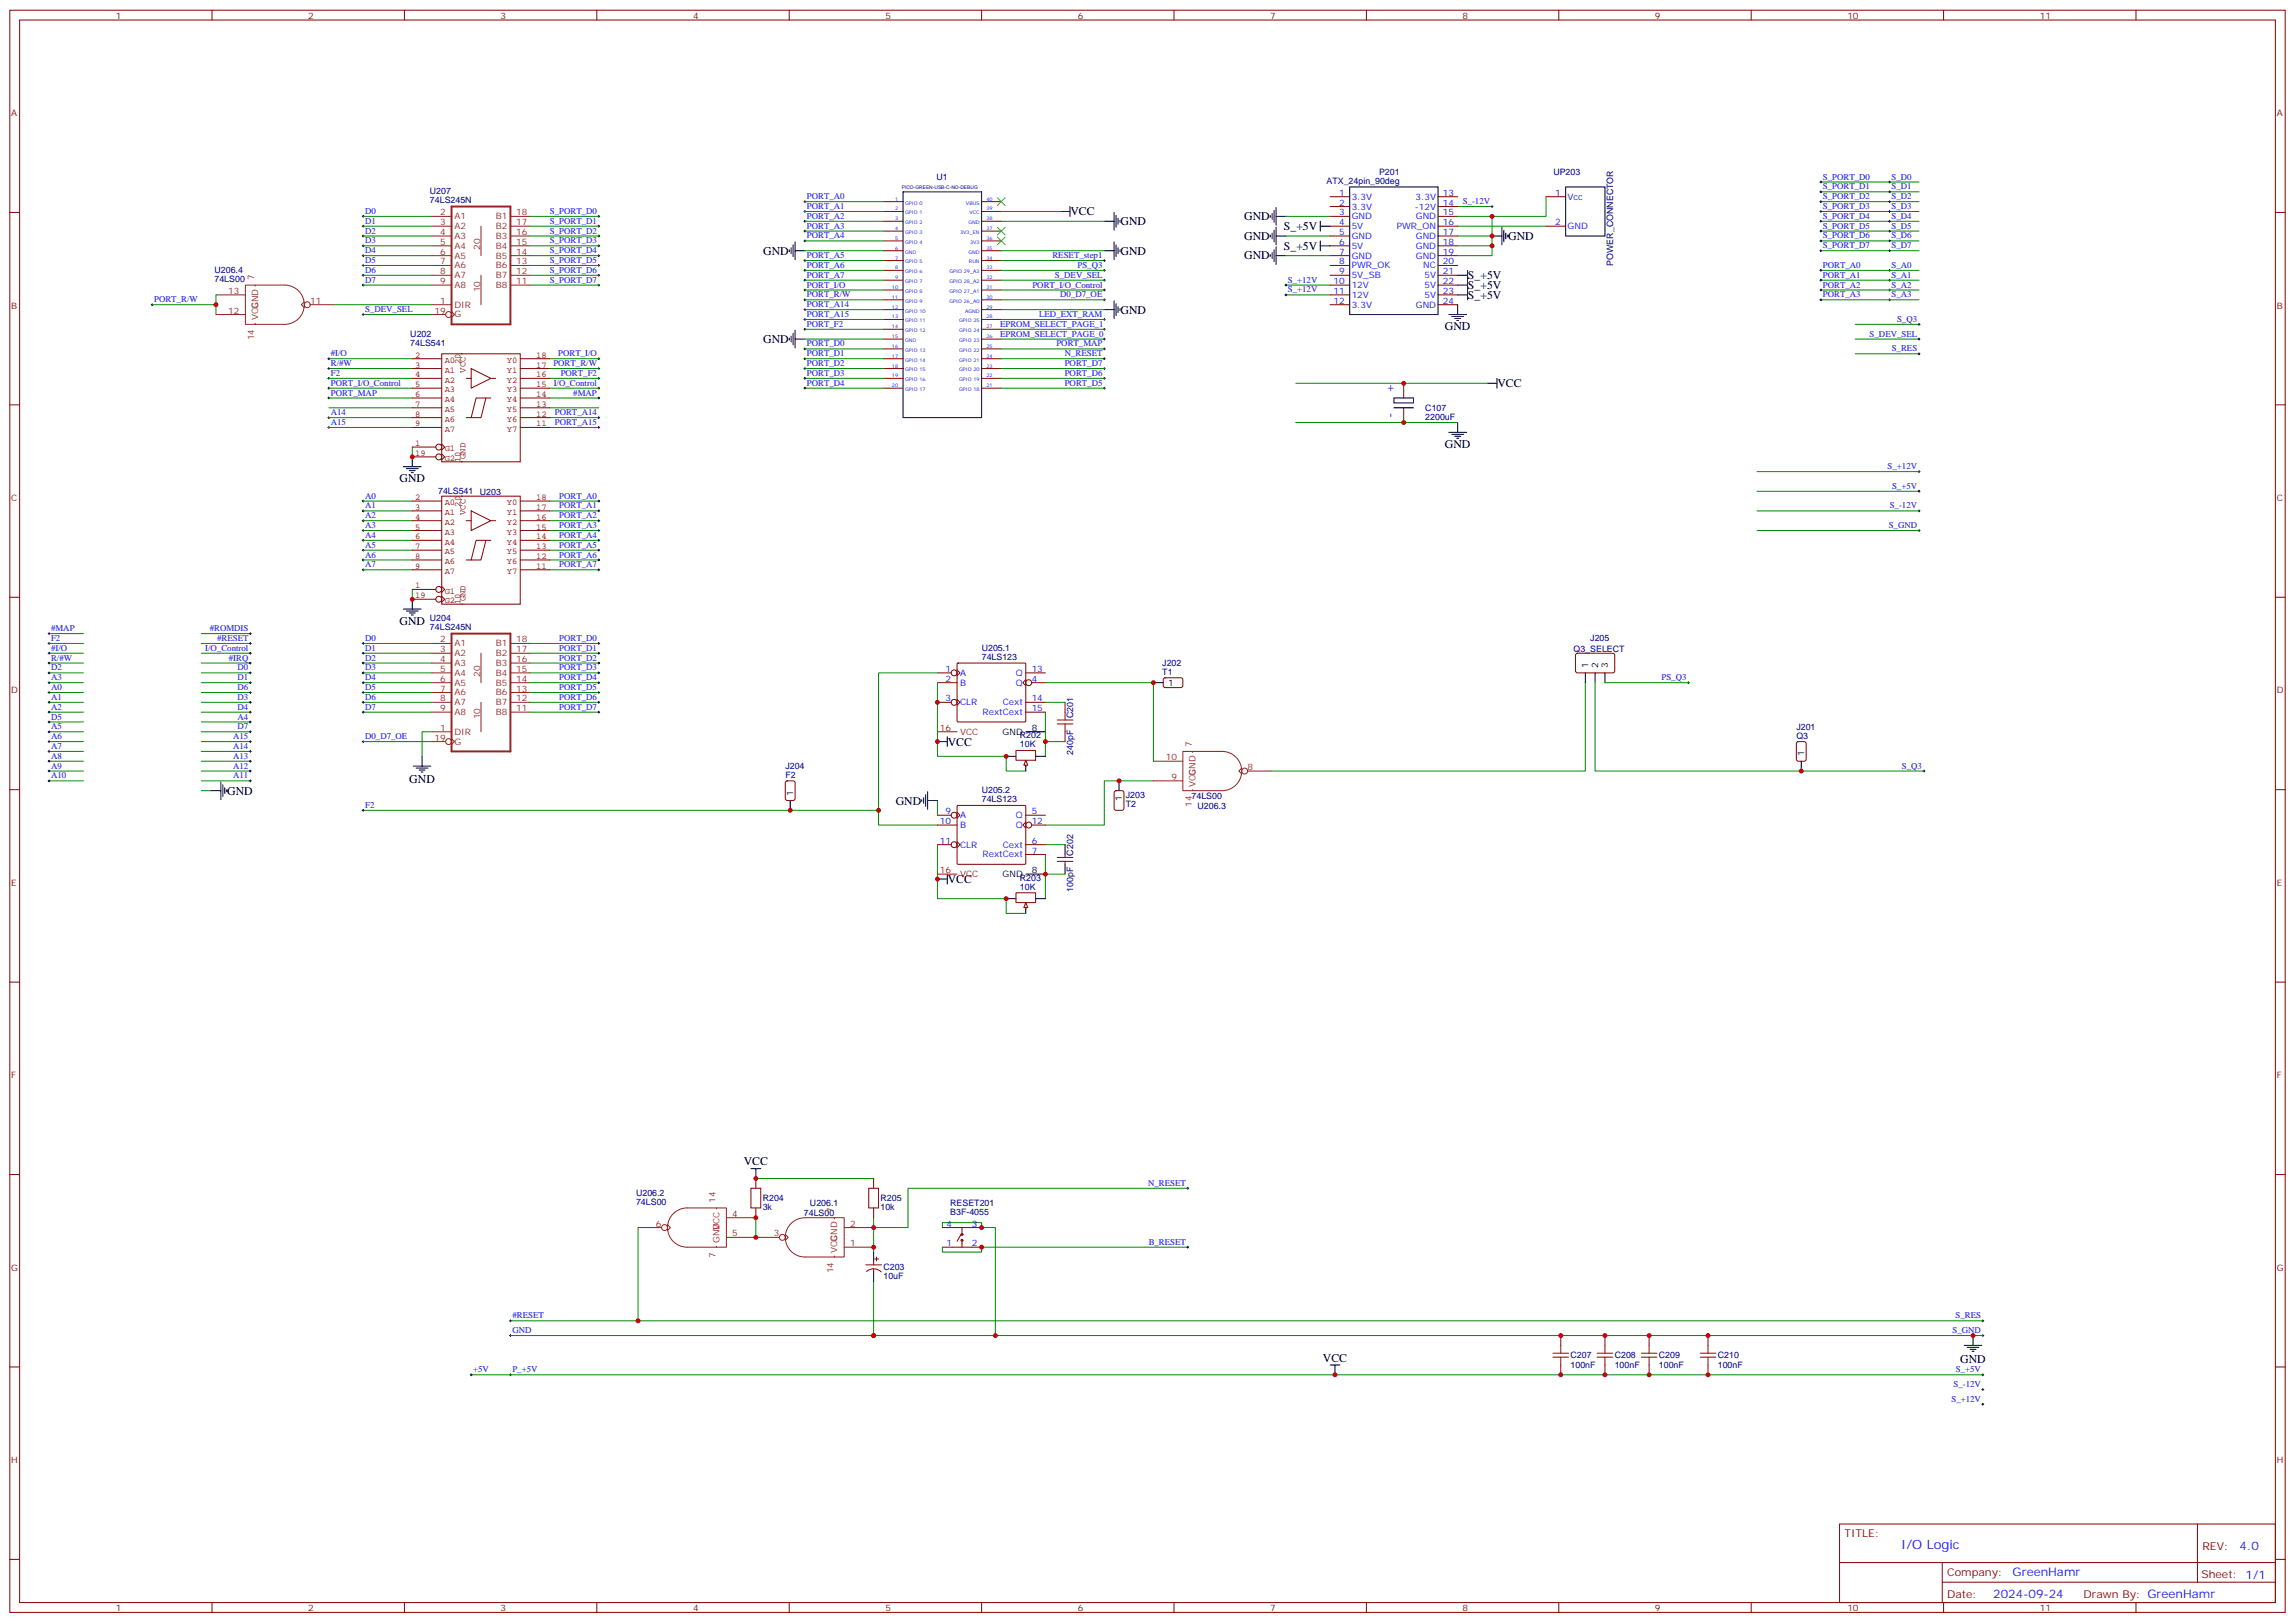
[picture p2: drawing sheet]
<svg xmlns="http://www.w3.org/2000/svg" width="825mm" height="583mm" viewBox="0 0 825 583" stroke-linecap="round" stroke-linejoin="round" font-family="sans-serif">
<defs><g id="words">
<text font-size="4.6" fill="#00f" x="683.2" y="556.7">I/O Logic</text>
<g font-size="4.2">
<text x="384.7" y="77.4">VCC</text>
<text x="402.7" y="81">GND</text>
<text x="447.1" y="79.1">GND</text>
<text x="461.4" y="82.7">S_+5V</text>
<text x="447.1" y="86.2">GND</text>
<text x="461.4" y="89.7">S_+5V</text>
<text x="542" y="86.2">GND</text>
<text x="274.3" y="91.5">GND</text>
<text x="402.7" y="91.5">GND</text>
<text x="447.1" y="93.2">GND</text>
<text x="527.6" y="100.3">S_+5V</text>
<text x="527.6" y="103.8">S_+5V</text>
<text x="527.6" y="107.3">S_+5V</text>
<text x="402.7" y="112.7">GND</text>
<text x="519.3" y="118.7">GND</text>
<text x="274.3" y="123.3">GND</text>
<text x="538.2" y="139.1">VCC</text>
<text x="519.3" y="161">GND</text>
<text x="143.6" y="173.4">GND</text>
<text x="143.6" y="224.5">GND</text>
<text x="340.6" y="267.9">VCC</text>
<text x="147.1" y="281.5">GND</text>
<text x="81.7" y="285.5">GND</text>
<text x="321.9" y="289.1">GND</text>
<text x="340.6" y="317.3">VCC</text>
<text x="267.3" y="418.8">VCC</text>
<text x="475.4" y="489.3">VCC</text>
<text x="704.5" y="489.7">GND</text>
</g>
<g font-size="4.2" fill="#00f">
<text x="500.9" y="141.3" transform="rotate(-90 500.9 141.3)">+</text>
<text x="500.9" y="150.1" transform="rotate(-90 500.9 150.1)">-</text>
<text x="804.9" y="556.9">4.0</text>
<text x="723.3" y="566.5">GreenHamr</text>
<text x="716.4" y="574.3">2024-09-24</text>
</g>
<g font-size="3.9" fill="#800">
<text x="662.9" y="552.2">TITLE:</text>
<text x="791.5" y="556.9">REV:</text>
<text x="699.8" y="566.4">Company:</text>
<text x="791.1" y="567.1">Sheet: 1/1</text>
<text x="699.8" y="574.1">Date:</text>
<text x="748.8" y="574.2">Drawn By: GreenHamr</text>
</g>
<g font-size="3.2" fill="#800">
<text x="41.6" y="6.7">1</text>
<text x="110.8" y="6.7">2</text>
<text x="179.9" y="6.7">3</text>
<text x="249.1" y="6.7">4</text>
<text x="318.2" y="6.7">5</text>
<text x="387.3" y="6.7">6</text>
<text x="456.5" y="6.7">7</text>
<text x="525.6" y="6.7">8</text>
<text x="594.8" y="6.7">9</text>
<text x="663.9" y="6.7">10</text>
<text x="733.1" y="6.7">11</text>
<text x="4.1" y="41.8">A</text>
<text x="818.3" y="41.8">A</text>
<text x="4.1" y="110.9">B</text>
<text x="818.3" y="110.9">B</text>
<text x="4.1" y="180.1">C</text>
<text x="818.3" y="180.1">C</text>
<text x="4.1" y="249.2">D</text>
<text x="818.3" y="249.2">D</text>
<text x="4.1" y="318.3">E</text>
<text x="818.3" y="318.3">E</text>
<text x="4.1" y="387.5">F</text>
<text x="818.3" y="387.5">F</text>
<text x="4.1" y="456.6">G</text>
<text x="818.3" y="456.6">G</text>
<text x="4.1" y="525.8">H</text>
<text x="818.3" y="525.8">H</text>
<text x="41.6" y="578.9">1</text>
<text x="110.8" y="578.9">2</text>
<text x="179.9" y="578.9">3</text>
<text x="249.1" y="578.9">4</text>
<text x="318.2" y="578.9">5</text>
<text x="387.3" y="578.9">6</text>
<text x="456.5" y="578.9">7</text>
<text x="525.6" y="578.9">8</text>
<text x="594.8" y="578.9">9</text>
<text x="663.9" y="578.9">10</text>
<text x="733.1" y="578.9">11</text>
</g>
<g font-size="3.2" fill="#000080">
<text x="336.6" y="64.6">U1</text>
<text x="495.6" y="62.8">P201</text>
<text x="558.3" y="62.9">UP203</text>
<text x="154.5" y="69.8">U207</text>
<text x="476.7" y="66">ATX_24pin_90deg</text>
<text x="154.5" y="73.1">74LS245N</text>
<text x="579.7" y="95.5" transform="rotate(-90 579.7 95.5)">POWER_CONNECTOR</text>
<text x="77.1" y="101.4">74LS00</text>
<text x="77.1" y="98.2">U206.4</text>
<text x="147.5" y="124.3">74LS541</text>
<text x="147.5" y="121.1">U202</text>
<text x="512.2" y="147.7">C107</text>
<text x="512.2" y="150.9">2200uF</text>
<text x="157.4" y="177.7">74LS541</text>
<text x="172.5" y="177.7">U203</text>
<text x="154.5" y="226.5">74LS245N</text>
<text x="154.5" y="223.3">U204</text>
<text x="352.8" y="234">U205.1</text>
<text x="571.5" y="230.5">J205</text>
<text x="352.8" y="237.2">74LS123</text>
<text x="417.7" y="239.2">J202</text>
<text x="565.5" y="234.1">Q3_SELECT</text>
<text x="417.7" y="242.5">T1</text>
<text x="385.7" y="258.1" transform="rotate(-90 385.7 258.1)">C201</text>
<text x="645.6" y="262.2">J201</text>
<text x="366.5" y="268.6">10K</text>
<text x="366.5" y="265.3">R202</text>
<text x="645.6" y="265.4">Q3</text>
<text x="385.7" y="271.2" transform="rotate(-90 385.7 271.2)">240pF</text>
<text x="282.2" y="279.5">F2</text>
<text x="282.2" y="276.3">J204</text>
<text x="352.8" y="285.1">U205.2</text>
<text x="404.6" y="286.7">J203</text>
<text x="428.2" y="287.1">74LS00</text>
<text x="352.8" y="288.4">74LS123</text>
<text x="404.6" y="290">T2</text>
<text x="430.4" y="290.6">U206.3</text>
<text x="385.7" y="307.5" transform="rotate(-90 385.7 307.5)">C202</text>
<text x="366.5" y="316.5">R203</text>
<text x="366.5" y="319.8">10K</text>
<text x="385.7" y="320.5" transform="rotate(-90 385.7 320.5)">100pF</text>
<text x="228.6" y="429.7">U206.2</text>
<text x="274.1" y="431.7">R204</text>
<text x="316.4" y="431.7">R205</text>
<text x="228.6" y="433">74LS00</text>
<text x="274.1" y="434.9">3k</text>
<text x="288.9" y="437">74LS00</text>
<text x="291.1" y="433.5">U206.1</text>
<text x="316.4" y="434.9">10k</text>
<text x="341.5" y="436.4">B3F-4055</text>
<text x="341.5" y="433.2">RESET201</text>
<text x="317.5" y="459.6">10uF</text>
<text x="317.5" y="456.4">C203</text>
<text x="564.4" y="491.4">100nF</text>
<text x="564.4" y="488.2">C207</text>
<text x="580.3" y="491.4">100nF</text>
<text x="580.3" y="488.2">C208</text>
<text x="596.2" y="491.4">100nF</text>
<text x="596.2" y="488.2">C209</text>
<text x="617.4" y="491.4">100nF</text>
<text x="617.4" y="488.2">C210</text>
</g>
<g font-size="3.2" fill="#00f">
<text x="655.1" y="64.5">S_PORT_D0</text>
<text x="679.8" y="64.5">S_D0</text>
<text x="290" y="71.6">PORT_A0</text>
<text x="481.3" y="70.3">1</text>
<text x="485.8" y="71.8">3.3V</text>
<text x="508.8" y="71.8">3.3V</text>
<text x="518.6" y="70.3">13</text>
<text x="558.9" y="70.3">1</text>
<text x="563.4" y="71.8">Vcc</text>
<text x="655.1" y="68.1">S_PORT_D1</text>
<text x="655.1" y="71.6">S_PORT_D2</text>
<text x="679.8" y="71.6">S_D2</text>
<text x="679.8" y="68.1">S_D1</text>
<text x="131.2" y="76.9">D0</text>
<text x="197.6" y="76.9">S_PORT_D0</text>
<text x="290" y="75.1">PORT_A1</text>
<text x="481.3" y="73.9">2</text>
<text x="481.3" y="77.4">3</text>
<text x="485.8" y="75.3">3.3V</text>
<text x="508.5" y="75.3">-12V</text>
<text x="518.6" y="73.9">14</text>
<text x="518.6" y="77.4">15</text>
<text x="525.7" y="73.3">S_-12V</text>
<text x="655.1" y="75.1">S_PORT_D3</text>
<text x="679.8" y="75.1">S_D3</text>
<text x="131.2" y="83.9">D2</text>
<text x="131.2" y="80.4">D1</text>
<text x="197.6" y="83.9">S_PORT_D2</text>
<text x="197.6" y="80.4">S_PORT_D1</text>
<text x="290" y="78.6">PORT_A2</text>
<text x="290" y="82.2">PORT_A3</text>
<text x="481.3" y="80.9">4</text>
<text x="485.8" y="78.8">GND</text>
<text x="485.8" y="82.3">5V</text>
<text x="502" y="82.3">PWR_ON</text>
<text x="508.8" y="78.8">GND</text>
<text x="518.6" y="80.9">16</text>
<text x="558.9" y="80.9">2</text>
<text x="563.4" y="82.3">GND</text>
<text x="655.1" y="78.6">S_PORT_D4</text>
<text x="655.1" y="82.2">S_PORT_D5</text>
<text x="679.8" y="82.2">S_D5</text>
<text x="679.8" y="78.6">S_D4</text>
<text x="131.2" y="87.5">D3</text>
<text x="197.6" y="87.5">S_PORT_D3</text>
<text x="290" y="85.7">PORT_A4</text>
<text x="481.3" y="84.5">5</text>
<text x="481.3" y="88">6</text>
<text x="485.8" y="85.9">GND</text>
<text x="485.8" y="89.4">5V</text>
<text x="508.8" y="85.9">GND</text>
<text x="508.8" y="89.4">GND</text>
<text x="518.6" y="84.5">17</text>
<text x="518.6" y="88">18</text>
<text x="655.1" y="85.7">S_PORT_D6</text>
<text x="655.1" y="89.2">S_PORT_D7</text>
<text x="679.8" y="89.2">S_D7</text>
<text x="679.8" y="85.7">S_D6</text>
<text x="131.2" y="94.5">D5</text>
<text x="131.2" y="91">D4</text>
<text x="197.6" y="94.5">S_PORT_D5</text>
<text x="197.6" y="91">S_PORT_D4</text>
<text x="290" y="92.7">PORT_A5</text>
<text x="378.2" y="92.7">RESET_step1</text>
<text x="481.3" y="91.5">7</text>
<text x="481.3" y="95">8</text>
<text x="485.8" y="92.9">GND</text>
<text x="508.8" y="92.9">GND</text>
<text x="518.6" y="91.5">19</text>
<text x="518.6" y="95">20</text>
<text x="131.2" y="101.6">D7</text>
<text x="131.2" y="98">D6</text>
<text x="197.6" y="101.6">S_PORT_D7</text>
<text x="197.6" y="98">S_PORT_D6</text>
<text x="290" y="96.3">PORT_A6</text>
<text x="290" y="99.8">PORT_A7</text>
<text x="379.1" y="99.8">S_DEV_SEL</text>
<text x="387.2" y="96.3">PS_Q3</text>
<text x="462.8" y="101.6">S_+12V</text>
<text x="481.3" y="98.6">9</text>
<text x="485.8" y="96.4">PWR_OK</text>
<text x="485.8" y="100">5V_SB</text>
<text x="511.5" y="96.4">NC</text>
<text x="511.9" y="100">5V</text>
<text x="518.6" y="98.6">21</text>
<text x="655.1" y="96.3">PORT_A0</text>
<text x="655.1" y="99.8">PORT_A1</text>
<text x="679.8" y="96.3">S_A0</text>
<text x="679.8" y="99.8">S_A1</text>
<text x="290" y="103.3">PORT_I/O</text>
<text x="290" y="106.9">PORT_R/W</text>
<text x="371" y="103.3">PORT_I/O_Control</text>
<text x="381" y="106.9">D0_D7_OE</text>
<text x="462.8" y="105.1">S_+12V</text>
<text x="479.3" y="102.1">10</text>
<text x="479.3" y="105.6">11</text>
<text x="485.8" y="103.5">12V</text>
<text x="485.8" y="107">12V</text>
<text x="511.9" y="103.5">5V</text>
<text x="511.9" y="107">5V</text>
<text x="518.6" y="102.1">22</text>
<text x="518.6" y="105.6">23</text>
<text x="655.1" y="106.9">PORT_A3</text>
<text x="655.1" y="103.3">PORT_A2</text>
<text x="679.8" y="103.3">S_A2</text>
<text x="679.8" y="106.9">S_A3</text>
<text x="55.4" y="108.6">PORT_R/W</text>
<text x="131.2" y="112.1">S_DEV_SEL</text>
<text x="290" y="110.4">PORT_A14</text>
<text x="290" y="113.9">PORT_A15</text>
<text x="373.5" y="113.9">LED_EXT_RAM</text>
<text x="479.3" y="109.1">12</text>
<text x="485.8" y="110.6">3.3V</text>
<text x="508.8" y="110.6">GND</text>
<text x="518.6" y="109.1">24</text>
<text x="290" y="117.4">PORT_F2</text>
<text x="359.4" y="117.4">EPROM_SELECT_PAGE_1</text>
<text x="681.8" y="115.7">S_Q3</text>
<text x="290" y="124.5">PORT_D0</text>
<text x="359.4" y="121">EPROM_SELECT_PAGE_0</text>
<text x="379.7" y="124.5">PORT_MAP</text>
<text x="671.9" y="121">S_DEV_SEL</text>
<text x="118.9" y="128">#I/O</text>
<text x="118.9" y="131.6">R/#W</text>
<text x="198.9" y="131.6">PORT_R/W</text>
<text x="200.6" y="128">PORT_I/O</text>
<text x="290" y="128">PORT_D1</text>
<text x="290" y="131.6">PORT_D2</text>
<text x="382.6" y="131.6">PORT_D7</text>
<text x="382.6" y="128">N_RESET</text>
<text x="679.9" y="126.3">S_RES</text>
<text x="118.9" y="135.1">F2</text>
<text x="201.5" y="135.1">PORT_F2</text>
<text x="290" y="135.1">PORT_D3</text>
<text x="382.6" y="135.1">PORT_D6</text>
<text x="118.9" y="142.1">PORT_MAP</text>
<text x="118.9" y="138.6">PORT_I/O_Control</text>
<text x="199" y="138.6">I/O_Control</text>
<text x="206" y="142.1">#MAP</text>
<text x="290" y="138.6">PORT_D4</text>
<text x="382.6" y="138.6">PORT_D5</text>
<text x="118.9" y="149.2">A14</text>
<text x="199.4" y="149.2">PORT_A14</text>
<text x="118.9" y="152.7">A15</text>
<text x="199.4" y="152.7">PORT_A15</text>
<text x="678.4" y="168.6">S_+12V</text>
<text x="131.2" y="179.2">A0</text>
<text x="201" y="179.2">PORT_A0</text>
<text x="680" y="175.6">S_+5V</text>
<text x="131.2" y="182.7">A1</text>
<text x="201" y="182.7">PORT_A1</text>
<text x="679.1" y="182.7">S_-12V</text>
<text x="131.2" y="189.8">A3</text>
<text x="131.2" y="186.2">A2</text>
<text x="201" y="186.2">PORT_A2</text>
<text x="201" y="189.8">PORT_A3</text>
<text x="678.8" y="189.8">S_GND</text>
<text x="131.2" y="196.8">A5</text>
<text x="131.2" y="193.3">A4</text>
<text x="201" y="193.3">PORT_A4</text>
<text x="201" y="196.8">PORT_A5</text>
<text x="131.2" y="203.9">A7</text>
<text x="131.2" y="200.3">A6</text>
<text x="201" y="200.3">PORT_A6</text>
<text x="201" y="203.9">PORT_A7</text>
<text x="18.3" y="226.8">#MAP</text>
<text x="75.4" y="226.8">#ROMDIS</text>
<text x="18.3" y="230.3">F2</text>
<text x="18.3" y="233.9">#I/O</text>
<text x="73.8" y="233.9">I/O_Control</text>
<text x="78" y="230.3">#RESET</text>
<text x="131.2" y="230.3">D0</text>
<text x="131.2" y="233.9">D1</text>
<text x="201" y="230.3">PORT_D0</text>
<text x="201" y="233.9">PORT_D1</text>
<text x="18.3" y="237.4">R/#W</text>
<text x="82.2" y="237.4">#IRQ</text>
<text x="131.2" y="237.4">D2</text>
<text x="201" y="237.4">PORT_D2</text>
<text x="18.3" y="244.4">A3</text>
<text x="18.3" y="240.9">D2</text>
<text x="85.4" y="244.4">D1</text>
<text x="85.4" y="240.9">D0</text>
<text x="131.2" y="240.9">D3</text>
<text x="131.2" y="244.4">D4</text>
<text x="201" y="240.9">PORT_D3</text>
<text x="201" y="244.4">PORT_D4</text>
<text x="339.8" y="241.4">1</text>
<text x="339.8" y="245">2</text>
<text x="345" y="242.9">A</text>
<text x="365.1" y="242.9">Q</text>
<text x="370.8" y="241.4">13</text>
<text x="370.8" y="245">4</text>
<text x="597.1" y="244.4">PS_Q3</text>
<text x="18.3" y="251.5">A1</text>
<text x="18.3" y="248">A0</text>
<text x="85.4" y="248">D6</text>
<text x="85.4" y="251.5">D3</text>
<text x="131.2" y="248">D5</text>
<text x="131.2" y="251.5">D6</text>
<text x="201" y="248">PORT_D5</text>
<text x="201" y="251.5">PORT_D6</text>
<text x="345" y="246.4">B</text>
<text x="365.1" y="246.4">Q</text>
<text x="18.3" y="255">A2</text>
<text x="85.4" y="255">D4</text>
<text x="131.2" y="255">D7</text>
<text x="201" y="255">PORT_D7</text>
<text x="339.8" y="252">3</text>
<text x="345" y="253.4">CLR</text>
<text x="353.1" y="257">RextCext</text>
<text x="360.4" y="253.4">Cext</text>
<text x="370.8" y="252">14</text>
<text x="370.8" y="255.6">15</text>
<text x="18.3" y="262.1">A5</text>
<text x="18.3" y="258.6">D5</text>
<text x="85.4" y="258.6">A4</text>
<text x="85.4" y="262.1">D7</text>
<text x="18.3" y="269.1">A7</text>
<text x="18.3" y="265.6">A6</text>
<text x="83.8" y="265.6">A15</text>
<text x="83.8" y="269.1">A14</text>
<text x="131.2" y="265.6">D0_D7_OE</text>
<text x="18.3" y="272.7">A8</text>
<text x="83.8" y="272.7">A13</text>
<text x="18.3" y="279.7">A10</text>
<text x="18.3" y="276.2">A9</text>
<text x="83.8" y="276.2">A12</text>
<text x="83.8" y="279.7">A11</text>
<text x="683.5" y="276.2">S_Q3</text>
<text x="131.2" y="290.3">F2</text>
<text x="339.8" y="292.6">9</text>
<text x="370.8" y="292.6">5</text>
<text x="337.8" y="296.1">10</text>
<text x="345" y="294">A</text>
<text x="345" y="297.5">B</text>
<text x="365.1" y="294">Q</text>
<text x="365.1" y="297.5">Q</text>
<text x="370.8" y="296.1">12</text>
<text x="337.8" y="303.2">11</text>
<text x="345" y="304.6">CLR</text>
<text x="360.4" y="304.6">Cext</text>
<text x="370.8" y="303.2">6</text>
<text x="353.1" y="308.1">RextCext</text>
<text x="370.8" y="306.7">7</text>
<text x="412.6" y="426.1">N_RESET</text>
<text x="340.2" y="440.8">4</text>
<text x="349.2" y="440.8">3</text>
<text x="340.2" y="447.8">1</text>
<text x="349.2" y="447.8">2</text>
<text x="412.8" y="447.3">B_RESET</text>
<text x="184.1" y="473.7">#RESET</text>
<text x="702.8" y="473.7">S_RES</text>
<text x="184.1" y="479">GND</text>
<text x="701.7" y="479">S_GND</text>
<text x="170" y="493.1">+5V</text>
<text x="184.1" y="493.1">P_+5V</text>
<text x="702.9" y="493.1">S_+5V</text>
<text x="701.3" y="503.7">S_+12V</text>
<text x="702.1" y="498.4">S_-12V</text>
</g>
<g font-size="3.2" fill="#8d2323">
<text x="158.1" y="77.4">2</text>
<text x="185.6" y="77.4">18</text>
<text x="158.1" y="80.9">3</text>
<text x="163.3" y="78.8">A1</text>
<text x="163.3" y="82.3">A2</text>
<text x="178.2" y="82.3">B2</text>
<text x="178.2" y="78.8">B1</text>
<text x="185.6" y="80.9">17</text>
<text x="158.1" y="84.5">4</text>
<text x="158.1" y="88">5</text>
<text x="163.3" y="85.9">A3</text>
<text x="163.3" y="89.4">A4</text>
<text x="172.5" y="89.7" transform="rotate(-90 172.5 89.7)">20</text>
<text x="178.2" y="89.4">B4</text>
<text x="178.2" y="85.9">B3</text>
<text x="185.6" y="88">15</text>
<text x="185.6" y="84.5">16</text>
<text x="158.1" y="91.5">6</text>
<text x="158.1" y="95">7</text>
<text x="163.3" y="92.9">A5</text>
<text x="178.2" y="92.9">B5</text>
<text x="185.6" y="95">13</text>
<text x="185.6" y="91.5">14</text>
<text x="91.4" y="100.7" transform="rotate(-90 91.4 100.7)">7</text>
<text x="158.1" y="98.6">8</text>
<text x="163.3" y="96.4">A6</text>
<text x="163.3" y="100">A7</text>
<text x="178.2" y="100">B7</text>
<text x="178.2" y="96.4">B6</text>
<text x="185.6" y="98.6">12</text>
<text x="82" y="105.6">13</text>
<text x="158.1" y="102.1">9</text>
<text x="163.3" y="103.5">A8</text>
<text x="172.5" y="105.1" transform="rotate(-90 172.5 105.1)">10</text>
<text x="178.2" y="103.5">B8</text>
<text x="185.6" y="102.1">11</text>
<text x="82" y="112.7">12</text>
<text x="92.8" y="111.1" transform="rotate(-90 92.8 111.1)">GND</text>
<text x="111.5" y="109.1">11</text>
<text x="156.1" y="112.7">19</text>
<text x="158.1" y="109.1">1</text>
<text x="163.3" y="110.6">DIR</text>
<text x="92.8" y="115.1" transform="rotate(-90 92.8 115.1)">VCC</text>
<text x="163.3" y="114.1">G</text>
<text x="91.4" y="122.4" transform="rotate(-90 91.4 122.4)">14</text>
<text x="158.1" y="230.9">2</text>
<text x="163.3" y="232.3">A1</text>
<text x="178.2" y="232.3">B1</text>
<text x="185.6" y="230.9">18</text>
<text x="158.1" y="234.4">3</text>
<text x="158.1" y="237.9">4</text>
<text x="163.3" y="235.8">A2</text>
<text x="163.3" y="239.3">A3</text>
<text x="178.2" y="239.3">B3</text>
<text x="178.2" y="235.8">B2</text>
<text x="185.6" y="237.9">16</text>
<text x="185.6" y="234.4">17</text>
<text x="158.1" y="241.4">5</text>
<text x="158.1" y="245">6</text>
<text x="163.3" y="242.9">A4</text>
<text x="172.5" y="243.2" transform="rotate(-90 172.5 243.2)">20</text>
<text x="178.2" y="242.9">B4</text>
<text x="185.6" y="245">14</text>
<text x="185.6" y="241.4">15</text>
<text x="158.1" y="248.5">7</text>
<text x="163.3" y="246.4">A5</text>
<text x="163.3" y="249.9">A6</text>
<text x="178.2" y="249.9">B6</text>
<text x="178.2" y="246.4">B5</text>
<text x="185.6" y="248.5">13</text>
<text x="158.1" y="252">8</text>
<text x="158.1" y="255.6">9</text>
<text x="163.3" y="253.4">A7</text>
<text x="163.3" y="257">A8</text>
<text x="178.2" y="257">B8</text>
<text x="178.2" y="253.4">B7</text>
<text x="185.6" y="255.6">11</text>
<text x="185.6" y="252">12</text>
<text x="158.1" y="262.6">1</text>
<text x="172.5" y="258.5" transform="rotate(-90 172.5 258.5)">10</text>
<text x="156.1" y="266.1">19</text>
<text x="163.3" y="264">DIR</text>
<text x="163.3" y="267.5">G</text>
<text x="428.3" y="268.3" transform="rotate(-90 428.3 268.3)">7</text>
<text x="418.9" y="273.2">10</text>
<text x="421" y="280.2">9</text>
<text x="429.7" y="278.7" transform="rotate(-90 429.7 278.7)">GND</text>
<text x="448.4" y="276.7">8</text>
<text x="429.7" y="282.7" transform="rotate(-90 429.7 282.7)">VCC</text>
<text x="428.3" y="289.9" transform="rotate(-90 428.3 289.9)">14</text>
<text x="257.2" y="432.3" transform="rotate(-90 257.2 432.3)">14</text>
<text x="263.2" y="437.2">4</text>
<text x="299.5" y="435.8" transform="rotate(-90 299.5 435.8)">7</text>
<text x="235.8" y="440.8">6</text>
<text x="258.6" y="442.1" transform="rotate(-90 258.6 442.1)">VCC</text>
<text x="305.5" y="440.8">2</text>
<text x="258.6" y="446.8" transform="rotate(-90 258.6 446.8)">GND</text>
<text x="263.2" y="444.3">5</text>
<text x="278.1" y="444.3">3</text>
<text x="300.9" y="446.3" transform="rotate(-90 300.9 446.3)">GND</text>
<text x="305.5" y="447.8">1</text>
<text x="257.2" y="451.9" transform="rotate(-90 257.2 451.9)">7</text>
<text x="300.9" y="450.3" transform="rotate(-90 300.9 450.3)">VCC</text>
<text x="299.5" y="457.5" transform="rotate(-90 299.5 457.5)">14</text>
</g>
<g font-size="3.2" fill="#840000">
<text x="149.2" y="128.6">2</text>
<text x="159.8" y="130.4">A0</text>
<text x="165.5" y="131" transform="rotate(-90 165.5 131)">20</text>
<text x="182.1" y="130.4">Y0</text>
<text x="192.7" y="128.6">18</text>
<text x="149.2" y="132.1">3</text>
<text x="149.2" y="135.6">4</text>
<text x="159.8" y="133.9">A1</text>
<text x="159.8" y="137.5">A2</text>
<text x="167.3" y="133.9" transform="rotate(-90 167.3 133.9)">VCC</text>
<text x="182.1" y="137.5">Y2</text>
<text x="182.1" y="133.9">Y1</text>
<text x="192.7" y="135.6">16</text>
<text x="192.7" y="132.1">17</text>
<text x="149.2" y="139.1">5</text>
<text x="149.2" y="142.7">6</text>
<text x="159.8" y="141">A3</text>
<text x="182.1" y="141">Y3</text>
<text x="192.7" y="142.7">14</text>
<text x="192.7" y="139.1">15</text>
<text x="149.2" y="146.2">7</text>
<text x="149.2" y="149.7">8</text>
<text x="159.8" y="144.5">A4</text>
<text x="159.8" y="148">A5</text>
<text x="182.1" y="148">Y5</text>
<text x="182.1" y="144.5">Y4</text>
<text x="192.7" y="149.7">12</text>
<text x="192.7" y="146.2">13</text>
<text x="149.2" y="153.2">9</text>
<text x="159.8" y="151.6">A6</text>
<text x="159.8" y="155.1">A7</text>
<text x="182.1" y="155.1">Y7</text>
<text x="182.1" y="151.6">Y6</text>
<text x="192.7" y="153.2">11</text>
<text x="149.2" y="160.3">1</text>
<text x="149.2" y="163.8">19</text>
<text x="159.8" y="162.2">G1</text>
<text x="159.8" y="165.7">G2</text>
<text x="165.5" y="165.9" transform="rotate(-90 165.5 165.9)">10</text>
<text x="167.3" y="164.9" transform="rotate(-90 167.3 164.9)">GND</text>
<text x="149.2" y="179.7">2</text>
<text x="192.7" y="179.7">18</text>
<text x="149.2" y="183.2">3</text>
<text x="159.8" y="181.6">A0</text>
<text x="159.8" y="185.1">A1</text>
<text x="165.5" y="182.1" transform="rotate(-90 165.5 182.1)">20</text>
<text x="167.3" y="185.1" transform="rotate(-90 167.3 185.1)">VCC</text>
<text x="182.1" y="185.1">Y1</text>
<text x="182.1" y="181.6">Y0</text>
<text x="192.7" y="183.2">17</text>
<text x="149.2" y="186.8">4</text>
<text x="149.2" y="190.3">5</text>
<text x="159.8" y="188.6">A2</text>
<text x="182.1" y="188.6">Y2</text>
<text x="192.7" y="190.3">15</text>
<text x="192.7" y="186.8">16</text>
<text x="149.2" y="193.8">6</text>
<text x="149.2" y="197.3">7</text>
<text x="159.8" y="192.1">A3</text>
<text x="159.8" y="195.7">A4</text>
<text x="182.1" y="195.7">Y4</text>
<text x="182.1" y="192.1">Y3</text>
<text x="192.7" y="197.3">13</text>
<text x="192.7" y="193.8">14</text>
<text x="149.2" y="200.9">8</text>
<text x="159.8" y="199.2">A5</text>
<text x="159.8" y="202.7">A6</text>
<text x="182.1" y="202.7">Y6</text>
<text x="182.1" y="199.2">Y5</text>
<text x="192.7" y="200.9">12</text>
<text x="149.2" y="204.4">9</text>
<text x="159.8" y="206.3">A7</text>
<text x="182.1" y="206.3">Y7</text>
<text x="192.7" y="204.4">11</text>
<text x="149.2" y="211.5">1</text>
<text x="149.2" y="215">19</text>
<text x="159.8" y="213.3">G1</text>
<text x="159.8" y="216.8">G2</text>
<text x="165.5" y="217.1" transform="rotate(-90 165.5 217.1)">10</text>
<text x="167.3" y="216" transform="rotate(-90 167.3 216)">GND</text>
</g>
<g font-size="3.2">
<text x="570.8" y="240" transform="rotate(-90 570.8 240)">1</text>
<text x="574.3" y="240" transform="rotate(-90 574.3 240)">2</text>
<text x="577.8" y="240" transform="rotate(-90 577.8 240)">3</text>
<text x="419.8" y="246.4">1</text>
<text x="370.8" y="262.6">8</text>
<text x="360.3" y="264">GND</text>
<text x="648.4" y="271.8" transform="rotate(-90 648.4 271.8)">1</text>
<text x="285" y="285.9" transform="rotate(-90 285 285.9)">1</text>
<text x="403.2" y="287.9" transform="rotate(-90 403.2 287.9)">1</text>
<text x="360.3" y="315.2">GND</text>
<text x="370.8" y="313.8">8</text>
</g>
<g font-size="3.2" fill="#f00">
<text x="337.8" y="262.6">16</text>
<text x="345" y="264">VCC</text>
<text x="337.8" y="313.8">16</text>
<text x="345" y="315.2">VCC</text>
</g>
<text font-size="1.8" fill="#000080" x="324.1" y="67.8">PICO-GREEN-USB-C-NO-DEBUG</text>
<g font-size="1.8" fill="#00f">
<text x="321.7" y="72.1">1</text>
<text x="321.7" y="75.6">2</text>
<text x="325.3" y="73.5">GPIO 0</text>
<text x="325.3" y="77">GPIO 1</text>
<text x="347.2" y="73.5">VBUS</text>
<text x="348.4" y="77">VCC</text>
<text x="354.5" y="75.6">39</text>
<text x="354.5" y="72.1">40</text>
<text x="321.7" y="79.2">3</text>
<text x="321.7" y="82.7">4</text>
<text x="325.3" y="80.6">GPIO 2</text>
<text x="348" y="80.6">GND</text>
<text x="354.5" y="82.7">37</text>
<text x="354.5" y="79.2">38</text>
<text x="321.7" y="86.2">5</text>
<text x="321.7" y="89.7">6</text>
<text x="325.3" y="84.1">GPIO 3</text>
<text x="325.3" y="87.6">GPIO 4</text>
<text x="345.1" y="84.1">3V3_EN</text>
<text x="348.6" y="87.6">3V3</text>
<text x="354.5" y="89.7">35</text>
<text x="354.5" y="86.2">36</text>
<text x="321.7" y="93.3">7</text>
<text x="325.3" y="91.2">GND</text>
<text x="325.3" y="94.7">GPIO 5</text>
<text x="348" y="91.2">GND</text>
<text x="348.2" y="94.7">RUN</text>
<text x="354.5" y="93.3">34</text>
<text x="321.7" y="96.8">8</text>
<text x="321.7" y="100.3">9</text>
<text x="325.3" y="98.2">GPIO 6</text>
<text x="325.3" y="101.7">GPIO 7</text>
<text x="341.2" y="101.7">GPIO 28_A2</text>
<text x="341.2" y="98.2">GPIO 29_A3</text>
<text x="354.5" y="100.3">32</text>
<text x="354.5" y="96.8">33</text>
<text x="320.6" y="103.9">10</text>
<text x="320.6" y="107.4">11</text>
<text x="325.3" y="105.3">GPIO 8</text>
<text x="341.2" y="105.3">GPIO 27_A1</text>
<text x="354.5" y="107.4">30</text>
<text x="354.5" y="103.9">31</text>
<text x="320.6" y="110.9">12</text>
<text x="325.3" y="108.8">GPIO 9</text>
<text x="325.3" y="112.3">GPIO 10</text>
<text x="341.2" y="108.8">GPIO 26_A0</text>
<text x="346.8" y="112.3">AGND</text>
<text x="354.5" y="110.9">29</text>
<text x="320.6" y="114.4">13</text>
<text x="320.6" y="118">14</text>
<text x="325.3" y="115.9">GPIO 11</text>
<text x="325.3" y="119.4">GPIO 12</text>
<text x="344.7" y="119.4">GPIO 24</text>
<text x="344.7" y="115.9">GPIO 25</text>
<text x="354.5" y="118">27</text>
<text x="354.5" y="114.4">28</text>
<text x="320.6" y="121.5">15</text>
<text x="320.6" y="125">16</text>
<text x="325.3" y="122.9">GND</text>
<text x="344.7" y="122.9">GPIO 23</text>
<text x="354.5" y="125">25</text>
<text x="354.5" y="121.5">26</text>
<text x="320.6" y="128.6">17</text>
<text x="325.3" y="126.4">GPIO 13</text>
<text x="325.3" y="130">GPIO 14</text>
<text x="344.7" y="130">GPIO 21</text>
<text x="344.7" y="126.4">GPIO 22</text>
<text x="354.5" y="128.6">24</text>
<text x="320.6" y="132.1">18</text>
<text x="320.6" y="135.6">19</text>
<text x="325.3" y="133.5">GPIO 15</text>
<text x="325.3" y="137">GPIO 16</text>
<text x="344.7" y="137">GPIO 19</text>
<text x="344.7" y="133.5">GPIO 20</text>
<text x="354.5" y="135.6">22</text>
<text x="354.5" y="132.1">23</text>
<text x="320.6" y="139.1">20</text>
<text x="325.3" y="140.5">GPIO 17</text>
<text x="344.7" y="140.5">GPIO 18</text>
<text x="354.5" y="139.1">21</text>
</g>
</g></defs>
<g fill="none" stroke="#870000" stroke-width=".36">
<path d="M3.5 3.7h817.8v575.7h-817.8zM7.1 7.2h810.6v568.7h-810.6zM76.2 3.7v3.5M145.3 3.7v3.5M214.5 3.7v3.5M283.6 3.7v3.5M352.8 3.7v3.5M421.9 3.7v3.5M491.1 3.7v3.5M560.2 3.7v3.5M629.4 3.7v3.5M698.5 3.7v3.5"/>
<path d="M767.6 3.7v3.5M3.5 76.3h3.6M817.7 76.3h3.6M3.5 145.5h3.6M817.7 145.5h3.6M3.5 214.6h3.6M817.7 214.6h3.6M344 238.4l24.5-.1 .1 21-24.5 .1zM336.9 241.8h4.9M336.9 245.3h7.1M336.9 252.4h4.9M344 240.7l1 1.1-1 1.1"/>
<path d="M344 251.3l1 1.1-1 1M368.7 244.3l-1.1 1 1.1 1.1M368.7 241.8h7M368.7 252.4h7M368.7 255.9h7M370.8 245.3h4.9M3.5 283.8h3.6M817.7 283.8h3.6M3.5 352.9h3.6M817.7 352.9h3.6M3.5 422.1h3.6M817.7 422.1h3.6"/>
<path d="M3.5 491.2h3.6M817.7 491.2h3.6M661.1 547.7h156.6v28.2h-156.6zM789.7 547.7v20.9M3.5 560.4h3.6M76.2 575.9v3.5M145.3 575.9v3.5M214.5 575.9v3.5M283.6 575.9v3.5M352.8 575.9v3.5M421.9 575.9v3.5M491.1 575.9v3.5"/>
<path d="M560.2 575.9v3.5M629.4 575.9v3.5M661.1 561.5h156.5M698 568.6h119.6M698 561.5v14.1M698.5 575.9v3.5M767.6 575.9v3.5M817.7 560.4h3.6"/>
<circle cx="342.9" cy="252.4" r="1.06"/>
<circle cx="342.9" cy="241.8" r="1.06"/>
<circle cx="369.7" cy="245.3" r="1.06"/>
</g>
<g fill="none" stroke="#000" stroke-width=".36">
<path d="M117.8 139.5h.7M117.8 136h.7M118.2 135.6v.7M118.2 139.1v.7M214.8 139.5h.7M214.8 136h.7M214.8 132.4h.7M214.8 128.9h.7M215.2 128.6v.7M215.2 132.1v.7M215.2 135.6v.7M215.2 139.1v.7"/>
<path d="M117.8 143h.7M117.8 153.6h.7M117.8 150.1h.7M118.2 142.7v.7M118.2 149.7v.7M118.2 153.2v.8M214.8 153.6h.7M214.8 150.1h.7M215.2 149.7v.7M215.2 153.2v.8M130.5 179.7v.7M145 167.7h6.3"/>
<path d="M146 168.4h4.3M147.1 169.1h2.1M147.8 169.8h.7M148.2 164.2v3.5M215.2 179.7v.7M130.2 197.7h.7M130.2 194.2h.7M130.2 190.6h.7M130.2 187.1h.7M130.2 183.6h.7M130.2 180.1h.7M130.5 183.2v.7"/>
<path d="M130.5 186.8v.7M130.5 190.3v.7M130.5 193.8v.7M130.5 197.3v.7M214.8 197.7h.7M214.8 194.2h.7M214.8 190.6h.7M214.8 187.1h.7M214.8 183.6h.7M214.8 180.1h.7M215.2 183.2v.7M215.2 186.8v.7"/>
<path d="M215.2 190.3v.7M215.2 193.8v.7M215.2 197.3v.7M130.2 204.8h.7M130.2 201.2h.7M130.5 200.9v.7M130.5 204.4v.7M145 218.9h6.3M146 219.6h4.3M148.2 215.3v3.6M214.8 204.8h.7M214.8 201.2h.7"/>
<path d="M215.2 200.9v.7M215.2 204.4v.7M17.3 231.2h.7M17.6 230.9v.7M89.6 234.7h.7M90 234.4v.7M130.2 234.7h.7M130.2 231.2h.7M130.2 238.3h.7M130.5 230.9v.7M130.5 234.4v.7M130.5 237.9v.7"/>
<path d="M147.1 220.3h2.1M147.8 221h.7M214.8 234.7h.7M214.8 231.2h.7M214.8 238.3h.7M215.2 230.9v.7M215.2 234.4v.7M215.2 237.9v.7M17.3 259.4h.7M17.3 248.8h.7M17.3 255.9h.7M17.3 252.4h.7"/>
<path d="M17.3 245.3h.7M17.3 241.8h.7M17.6 241.4v.7M17.6 245v.7M17.6 248.5v.7M17.6 252v.7M17.6 255.6v.7M17.6 259.1v.7M89.6 259.4h.7M89.6 248.8h.7M89.6 255.9h.7M89.6 252.4h.7"/>
<path d="M89.6 245.3h.7M89.6 241.8h.7M90 241.4v.7M90 245v.7M90 248.5v.7M90 252v.7M90 255.6v.7M90 259.1v.7M130.2 248.8h.7M130.2 255.9h.7M130.2 252.4h.7M130.2 245.3h.7"/>
<path d="M130.2 241.8h.7M130.5 241.4v.7M130.5 245v.7M130.5 248.5v.7M130.5 252v.7M130.5 255.6v.7M214.8 248.8h.7M214.8 255.9h.7M214.8 252.4h.7M214.8 245.3h.7M214.8 241.8h.7M215.2 241.4v.7"/>
<path d="M215.2 245v.7M215.2 248.5v.7M215.2 252v.7M215.2 255.6v.7M17.3 263h.7M17.3 266.5h.7M17.3 270h.7M17.3 273.5h.7M17.3 277.1h.7M17.6 262.6v.7M17.6 266.1v.7M17.6 269.7v.7"/>
<path d="M17.6 273.2v.7M17.6 276.7v.7M89.6 263h.7M89.6 266.5h.7M89.6 270h.7M89.6 273.5h.7M89.6 277.1h.7M90 262.6v.7M90 266.1v.7M90 269.7v.7M90 273.2v.7M90 276.7v.7"/>
<path d="M130.2 266.5h.7M130.5 266.1v.7M148.5 275.3h6.4M149.6 276h4.2M150.6 276.7h2.2M151.3 277.4h.7M151.7 271.8v3.5M368.7 263h7M17.3 280.6h.7M17.6 280.2v.8M75.8 284.1h3.6M79.4 281v6.3"/>
<path d="M80.1 282v4.2M80.8 283.1v2.1M81.5 283.8v.7M89.6 280.6h.7M90 280.2v.8M183.1 479.9h.7M183.4 479.6v.7"/>
</g>
<path d="M336.9 263h7.1" fill="none" stroke="#f00" stroke-width=".36"/>
<g fill="none" stroke="#008700" stroke-width=".36">
<path d="M118.2 139.5h30M118.2 136h30M118.2 132.4h30M118.2 128.9h30M197.6 139.5h17.6M197.6 136h17.6M197.6 132.4h17.6M197.6 128.9h17.6M118.2 143h30M118.2 146.5h30M118.2 150.1h30M118.2 153.6h30"/>
<path d="M197.6 143h17.6M197.6 146.5h17.6M197.6 150.1h17.6M197.6 153.6h17.6M148.2 160.7v3.5M130.5 197.7h17.7M130.5 194.2h17.7M130.5 190.6h17.7M130.5 187.1h17.7M130.5 183.6h17.7M130.5 180.1h17.7M197.6 197.7h17.6"/>
<path d="M197.6 194.2h17.6M197.6 190.6h17.6M197.6 187.1h17.6M197.6 183.6h17.6M197.6 180.1h17.6M130.5 204.8h17.7M130.5 201.2h17.7M148.2 211.8v3.5M197.6 204.8h17.6M197.6 201.2h17.6M17.6 234.7h12.4M17.6 238.3h12.4"/>
<path d="M17.6 227.7h12.4M17.6 231.2h12.4M72.3 234.7h17.7M72.3 238.3h17.7M72.3 227.7h17.7M72.3 231.2h17.7M130.5 234.7h24.7M130.5 238.3h24.7M130.5 231.2h24.7M190.5 234.7h24.7M190.5 238.3h24.7M190.5 231.2h24.7"/>
<path d="M17.6 259.4h12.4M17.6 248.8h12.4M17.6 255.9h12.4M17.6 252.4h12.4M17.6 245.3h12.4M17.6 241.8h12.4M72.3 259.4h17.7M72.3 248.8h17.7M72.3 255.9h17.7M72.3 252.4h17.7M72.3 245.3h17.7M72.3 241.8h17.7"/>
<path d="M130.5 248.8h24.7M130.5 255.9h24.7M130.5 252.4h24.7M130.5 245.3h24.7M130.5 241.8h24.7M190.5 248.8h24.7M190.5 255.9h24.7M190.5 252.4h24.7M190.5 245.3h24.7M190.5 241.8h24.7M17.6 266.5h12.4M17.6 270h12.4"/>
<path d="M17.6 273.5h12.4M17.6 277.1h12.4M17.6 263h12.4M72.3 266.5h17.7M72.3 270h17.7M72.3 273.5h17.7M72.3 277.1h17.7M72.3 263h17.7M130.5 266.5h24.7M155.2 263h-3.5v8.8M17.6 280.6h12.4M72.3 284.1h3.5"/>
<path d="M72.3 280.6h17.7"/>
</g>
<path d="M162.3 227.7h21.1v42.3h-21.1z" fill="none" stroke="#8c2424" stroke-width=".71"/>
<g fill="none" stroke="#8c2424" stroke-width=".36">
<path d="M155.2 231.2h7.1M155.2 234.7h7.1M155.2 238.3h7.1M172.9 234.7v10.6M183.4 231.2h7.1M183.4 234.7h7.1M183.4 238.3h7.1M155.2 241.8h7.1M155.2 245.3h7.1M155.2 248.8h7.1M155.2 252.4h7.1M155.2 255.9h7.1"/>
<path d="M172.9 252.4v10.6M183.4 241.8h7.1M183.4 245.3h7.1M183.4 248.8h7.1M183.4 252.4h7.1M183.4 255.9h7.1M155.2 263h7.1M155.2 266.5h5M162.3 265.4l1 1.1-1 1"/>
<circle cx="161.2" cy="266.5" r="1.06"/>
</g>
<g fill="#850000">
<circle cx="165.8" cy="217.1" r=".18"/>
<circle cx="165.8" cy="178.3" r=".18"/>
</g>
<g fill="none" stroke="#850000" stroke-width=".36">
<path d="M158.7 178.3h28.3v38.8h-28.3zM148.2 180.1h10.5M148.2 183.6h10.5M148.2 187.1h10.5M148.2 190.6h10.5M148.2 194.2h10.5M148.2 197.7h10.5M167.6 187.1h1.7M169.3 183.6l7.1 3.5-7.1 3.5zM174.6 194.2l-1.7 7h-3.6M176.4 194.2h-5.3l-1.8 7h-1.7M176.4 187.1h1.8"/>
<path d="M187 180.1h10.6M187 183.6h10.6M187 187.1h10.6M187 190.6h10.6M187 194.2h10.6M187 197.7h10.6M148.2 211.8h8.4M148.2 201.2h10.5M148.2 204.8h10.5M148.2 215.3h8.4M158.7 210.7l1.1 1.1-1.1 1.1M158.7 214.3l1.1 1-1.1 1.1"/>
<path d="M187 201.2h10.6M187 204.8h10.6"/>
<circle cx="157.7" cy="215.3" r="1.06"/>
<circle cx="157.7" cy="211.8" r="1.06"/>
</g>
<g fill="#850000">
<circle cx="165.8" cy="165.9" r=".18"/>
<circle cx="165.8" cy="127.1" r=".18"/>
</g>
<g fill="none" stroke="#850000" stroke-width=".36">
<path d="M148.2 128.9h10.5M148.2 132.4h10.5M148.2 136h10.5M148.2 139.5h10.5M158.7 127.1h28.3v38.8h-28.3zM167.6 136h1.7M169.3 132.4l7.1 3.6-7.1 3.5zM176.4 136h1.8M187 128.9h10.6M187 132.4h10.6M187 136h10.6M187 139.5h10.6"/>
<path d="M148.2 143h10.5M148.2 146.5h10.5M148.2 150.1h10.5M148.2 153.6h10.5M158.7 159.6l1.1 1.1-1.1 1M174.6 143l-1.7 7.1h-3.6M176.4 143h-5.3l-1.8 7.1h-1.7M187 143h10.6M187 146.5h10.6M187 150.1h10.6M187 153.6h10.6M148.2 160.7h8.4"/>
<path d="M148.2 164.2h8.4M158.7 163.1l1.1 1.1-1.1 1"/>
<circle cx="157.7" cy="160.7" r="1.06"/>
<circle cx="157.7" cy="164.2" r="1.06"/>
</g>
<g fill="none" stroke="#000" stroke-width=".36">
<path d="M456.5 77.4v.7M457.2 76.7v2.1M457.9 75.6v4.3M458.6 77.8h3.5M458.6 74.6v6.3M474.5 79.5v3.5M485.1 67.2h31.7v45.8h-31.7zM535.9 74.2h.7M536.2 73.9v.7M562.7 67.2h14.1v17.6h-14.1zM678.7 79.5h.7M678.7 76h.7"/>
<path d="M678.7 72.5h.7M678.7 68.9h.7M678.7 65.4h.7M679.1 65.1v.7M679.1 68.6v.7M679.1 72.1v.7M679.1 75.6v.7M679.1 79.2v.7M456.5 84.5v.7M456.5 91.5v.7M457.2 83.7v2.2M457.2 90.8v2.1"/>
<path d="M457.9 82.7v4.2M457.9 89.7v4.3M458.6 81.6v6.4M458.6 88.7v6.3M458.6 84.8h3.5M458.6 91.9h3.5M474.5 88.3h3.5M474.5 86.6v3.5M474.5 81.3h3.5M523.9 98.9h3.5M527.4 97.2v10.5M536.2 84.8h3.6"/>
<path d="M539.8 81.6v6.4M540.5 82.7v4.2M541.2 83.7v2.2M541.9 84.5v.7M654 97.2h.8M654.4 96.8v.7M678.7 90.1h.7M678.7 86.6h.7M678.7 83h.7M678.7 97.2h.7M679.1 82.7v.7M679.1 86.2v.7"/>
<path d="M679.1 89.7v.8M679.1 96.8v.7M461.8 106h.7M461.8 102.4h.7M462.1 102.1v.7M462.1 105.6v.7M520.7 113h6.3M521.8 113.7h4.2M522.8 114.4h2.1M523.5 115.1h.7M523.9 106h3.5M523.9 102.4h3.5"/>
<path d="M523.9 109.5v3.5M654 100.7h.8M654 104.2h.8M654 107.7h.8M654.4 100.3v.7M654.4 103.9v.7M654.4 107.4v.7M678.7 100.7h.7M678.7 104.2h.7M678.7 107.7h.7M679.1 100.3v.7M679.1 103.9v.7"/>
<path d="M679.1 107.4v.7M689.3 116.6h.7M689.7 116.2v.7M689.3 127.1h.7M689.3 121.8h.7M689.7 121.5v.7M689.7 126.8v.7M689.3 169.5h.7M689.3 176.5h.7M689.7 169.1v.7M689.7 176.2v.7M689.3 183.6h.7"/>
<path d="M689.3 190.6h.7M689.7 183.2v.7M689.7 190.3v.7M336.9 266.5h3.5M340.4 264.7v3.6M691.1 277.1h.7M691.4 276.7v.7M331.3 287.3v.7M332 286.6v2.1M332.7 285.5v4.3M333.4 287.7h3.5M333.4 284.5v6.3"/>
<path d="M336.9 315.9h3.5M340.4 314.1v3.5M382.8 303.5v3.6M382.8 310.6v3.5M361.6 322.9h3.5M368.7 324.7v3.5M372.2 322.9h3.5M269.9 419.9h3.5M271.6 419.9v3.6M314 449.9v3.6M314 457v3.5M709.1 479.9v3.5"/>
<path d="M712.3 479.9h.7M712.3 474.6h.7M712.6 474.3v.7M712.6 479.6v.7M183.1 494h.7M183.4 493.7v.7M478 490.5h3.5M479.8 490.5v3.5M705.9 483.4h6.4M707 484.2h4.2M708 484.9h2.1M708.7 485.6h.7"/>
<path d="M712.3 494h.7M712.3 499.3h.7M712.6 493.7v.7M712.6 499v.7M712.3 504.6h.7M712.6 504.3v.7"/>
</g>
<g fill="none" stroke="#8c2424" stroke-width=".36">
<path d="M414.5 273.5h10.6M425.1 270h14.1a7.1 7.1 0 0 1 7.1 7.1 7.1 7.1 0 0 1-7.1 7h-14.1zM428.6 270v.4M446.3 276l-1.1 1.1 1.1 1M448.4 277.1h8.4M414.5 280.6h10.6M428.6 283.8v.3M241.6 436.5a7 7 0 0 1 5.3-2.4h14.2v14.1h-14.2a7.1 7.1 0 0 1-6.4-4.2 7.1 7.1 0 0 1 1.1-7.5zM257.5 434.1v.3M261.1 437.6h10.5M299.9 437.6v.3M229.3 441.1h8.5"/>
<path d="M239.9 440.1l1 1-1 1.1M257.5 447.8v.4M261.1 444.6h19M282.2 443.6l1.1 1-1.1 1.1M284 440a7 7 0 0 1 5.3-2.4h14.1v14.1h-14.1a7.1 7.1 0 0 1-6.4-4.1 7.1 7.1 0 0 1 1.1-7.6zM299.9 451.3v.4M303.4 448.2h10.6M303.4 441.1h10.6"/>
<circle cx="447.3" cy="277.1" r="1.06"/>
<circle cx="238.8" cy="441.1" r="1.06"/>
<circle cx="281.2" cy="444.6" r="1.06"/>
</g>
<g fill="none" stroke="#008700" stroke-width=".36">
<path d="M462.1 77.8h15.9M523.9 77.8h12.3v7M523.9 74.2h12.3M555.6 70.7v7.1h-19.4M654.4 76h35.3M654.4 68.9h35.3M654.4 65.4h35.3M654.4 72.5h35.3M654.4 79.5h35.3M462.1 84.8h15.9M462.1 91.9h15.9M523.9 84.8h12.3v7.1h-12.3"/>
<path d="M523.9 81.3h31.7M523.9 88.3h12.3M654.4 97.2h35.3M654.4 90.1h35.3M654.4 83h35.3M654.4 86.6h35.3M462.1 106h15.9M462.1 102.4h15.9M654.4 107.7h35.3M654.4 104.2h35.3M654.4 100.7h35.3M666.7 116.6h23"/>
<path d="M666.7 127.1h23M666.7 121.8h23M631.5 169.5h58.2M631.5 176.5h58.2M631.5 183.6h58.2M631.5 190.6h58.2M336.9 241.8h-21.2v49.4h-185.2M336.9 245.3v26.5h24.7v5.3h7.1M375.7 245.3h38.8v28.2M375.7 255.9v10.6h7.1M375.7 252.4h7.1M569.7 245.3v31.8h-112.9"/>
<path d="M375.7 266.5v5.3M315.7 291.2v5.3h21.2M336.9 287.7v5.2M414.5 280.6h-17.6v15.9h-21.2M336.9 303.5v19.4h24.7v5.3h7.1M375.7 307.1v7h7.1M375.7 314.1v8.8M375.7 303.5h7.1M271.6 423.5h42.4M271.6 437.6v7M314 437.6v12.3M229.3 441.1v33.5"/>
<path d="M338.7 441.1v-1.8h14.1v1.8h4.9v38.8M183.4 479.9h529.2M183.4 474.6h529.2M314 460.5v19.4M169.3 494h543.3"/>
</g>
<g fill="none" stroke="#870000" stroke-width=".36">
<path d="M478 70.7h7.1M478 74.2h7.1M478 77.8h7.1M516.8 70.7h7.1M516.8 74.2h7.1M516.8 77.8h7.1M555.6 70.7h7.1M478 81.3h7.1M478 84.8h7.1M478 88.3h7.1M478 91.9h7.1M478 95.4h7.1"/>
<path d="M478 98.9h7.1M516.8 81.3h7.1M516.8 84.8h7.1M516.8 88.3h7.1M516.8 91.9h7.1M516.8 95.4h7.1M516.8 98.9h7.1M555.6 81.3h7.1M478 102.4h7.1M478 106h7.1M478 109.5h7.1M516.8 102.4h7.1"/>
<path d="M516.8 106h7.1M516.8 109.5h7.1M382.8 252.4v3.5M382.8 263v3.5M379.9 309.5h5.7M379.9 308.1h5.7M382.8 307.1v1M382.8 309.5v1.1M365.1 320.8h7.1v3.5h-7.1zM368.7 325v1.8M271.6 423.5v3.5M271.6 434.1v3.5"/>
<path d="M314 423.5v3.5M314 434.1v3.5M311.1 454.5h5.7M311.4 456.9a3.8 3.8 0 0 1 5.3 .2M314 453.5v1M314 455.9v1.1M314.3 452.4h1.4M315 451.7v1.4M338.7 441.1h14.1M338.7 448.2h14.1M345.4 443.6l-1.4 2.5M345.7 441.1v2.5"/>
<path d="M345.7 445.7v2.5M560.9 479.9v3.5M576.8 479.9v3.5M592.7 479.9v3.5M560.9 490.5v3.5M576.8 490.5v3.5M592.7 490.5v3.5"/>
<circle cx="345.7" cy="443.6" r=".35"/>
<circle cx="345.7" cy="445.7" r=".35"/>
</g>
<g fill="none" stroke="#a10000" stroke-width=".36">
<path d="M379.9 258.7h5.7M382.8 255.9v2.8M379.9 260.1h5.7M382.8 260.1v2.9M269.9 427h3.5v7.1h-3.5zM312.2 427h3.5v7.1h-3.5zM558.1 487.7h5.6M558.1 486.3h5.6M560.9 483.4v2.9M560.9 487.7v2.8M574 487.7h5.6M574 486.3h5.6"/>
<path d="M576.8 483.4v2.9M576.8 487.7v2.8M589.8 487.7h5.7M589.8 486.3h5.7M592.7 483.4v2.9M592.7 487.7v2.8"/>
</g>
<path d="M368.7 324.3l.7 1.8h-1.5z" fill="#f0f0f0" stroke="#870000" stroke-width=".36"/>
<path d="M361.6 271.8h3.5M368.7 273.5v3.6M372.2 271.8h3.5" fill="none" stroke="#000" stroke-width=".36"/>
<path d="M365.1 269.7h7.1v3.5h-7.1zM368.7 273.9v1.8" fill="none" stroke="#870000" stroke-width=".36"/>
<path d="M368.7 273.2l.7 1.8h-1.5z" fill="#f0f0f0" stroke="#870000" stroke-width=".36"/>
<g fill="none" stroke="#870000" stroke-width=".36">
<path d="M317.5 72.5h7.1M317.5 76h7.1M317.5 79.5h7.1M352.8 72.5h7M352.8 76h7M352.8 79.5h7M317.5 83h7.1M317.5 86.6h7.1M317.5 90.1h7.1M317.5 93.6h7.1M317.5 97.2h7.1M352.8 83h7"/>
<path d="M352.8 86.6h7M352.8 90.1h7M352.8 93.6h7M352.8 97.2h7M317.5 100.7h7.1M317.5 104.2h7.1M317.5 107.7h7.1M317.5 111.3h7.1M317.5 114.8h7.1M317.5 118.3h7.1M352.8 100.7h7M352.8 104.2h7"/>
<path d="M352.8 107.7h7M352.8 111.3h7M352.8 114.8h7M352.8 118.3h7M317.5 121.8h7.1M317.5 125.4h7.1M317.5 128.9h7.1M317.5 132.4h7.1M317.5 136h7.1M317.5 139.5h7.1M352.8 121.8h7M352.8 125.4h7"/>
<path d="M352.8 128.9h7M352.8 132.4h7M352.8 136h7M352.8 139.5h7M504.5 137.7v5.3M504.5 146.5v5.3M566.4 234.9l.5-.2 13 .1 .4 .6v6l-.7 .4-13-.1-.4-.6v-5.7zM418.3 243.8l.4-.2h6l.4 .7-.1 2.4-.6 .4-5.9-.1-.5-.6v-2.1zM645.8 266.7l2.6-.2 .7 .4v5.9l-.5 .7h-2.3l-.7-.4v-5.9zM282.5 280.8l2.5-.2 .7 .4 .1 5.9-.5 .7-2.4 .1-.6-.5-.1-5.9zM336.9 292.9h4.9M336.9 296.5h7.1"/>
<path d="M344 291.9l1 1-1 1.1M344 289.6l24.5-.1 .1 20.9-24.5 .1zM368.7 295.4l-1.1 1.1 1.1 1M368.7 292.9h7M370.8 296.5h4.9M400.6 284.3l2.6-.2 .7 .5v5.9l-.4 .6-2.4 .1-.6-.5-.1-5.9zM336.9 303.5h4.9M344 302.5l1 1-1 1.1M368.7 303.5h7M368.7 307.1h7M613.8 479.9v3.5M613.8 490.5v3.5"/>
<circle cx="342.9" cy="292.9" r="1.06"/>
<circle cx="369.7" cy="296.5" r="1.06"/>
<circle cx="342.9" cy="303.5" r="1.06"/>
</g>
<path d="M336.9 314.1h7.1" fill="none" stroke="#f00" stroke-width=".36"/>
<g fill="none" stroke="#000" stroke-width=".36">
<path d="M130.2 77.8h.7M130.5 77.4v.7M214.8 77.8h.7M215.2 77.4v.7M288.9 72.5h.7M288.9 76h.7M288.9 79.5h.7M289.3 72.1v.7M289.3 75.6v.7M289.3 79.2v.7M324.6 68.9h28.2v81.2h-28.2zM381 76h3.5"/>
<path d="M384.5 74.2v3.6M396.9 79.5h3.5M400.4 76.3v6.4M401.1 77.4v4.2M401.8 78.5v2.1M402.5 79.2v.7M654 65.4h.8M654 68.9h.8M654 72.5h.8M654 76h.8M654 79.5h.8M654.4 65.1v.7"/>
<path d="M654.4 68.6v.7M654.4 72.1v.7M654.4 75.6v.7M654.4 79.2v.7M130.2 98.9h.7M130.2 95.4h.7M130.2 91.9h.7M130.2 88.3h.7M130.2 84.8h.7M130.2 81.3h.7M130.5 80.9v.7M130.5 84.5v.7"/>
<path d="M130.5 88v.7M130.5 91.5v.7M130.5 95v.7M130.5 98.6v.7M214.8 98.9h.7M214.8 95.4h.7M214.8 91.9h.7M214.8 88.3h.7M214.8 84.8h.7M214.8 81.3h.7M215.2 80.9v.7M215.2 84.5v.7"/>
<path d="M215.2 88v.7M215.2 91.5v.7M215.2 95v.7M215.2 98.6v.7M283.6 89.7v.8M284.3 89v2.2M285 88v4.2M285.8 90.1h3.5M285.8 86.9v6.4M288.9 83h.7M288.9 86.6h.7M288.9 93.6h.7"/>
<path d="M288.9 97.2h.7M289.3 82.7v.7M289.3 86.2v.7M289.3 93.3v.7M289.3 96.8v.7M396.5 93.6h.7M396.5 97.2h.7M396.9 90.1h3.5M396.9 93.3v.7M396.9 96.8v.7M400.4 86.9v6.4M401.1 88v4.2"/>
<path d="M401.8 89v2.2M402.5 89.7v.8M654 83h.8M654 86.6h.8M654 90.1h.8M654.4 82.7v.7M654.4 86.2v.7M654.4 89.7v.8M54.3 109.5h.7M54.7 109.1v.8M130.2 102.4h.7M130.2 113h.7"/>
<path d="M130.5 102.1v.7M130.5 112.7v.7M214.8 102.4h.7M215.2 102.1v.7M285 119.7v4.3M285.8 118.7v6.3M288.9 100.7h.7M288.9 104.2h.7M288.9 107.7h.7M288.9 111.3h.7M288.9 114.8h.7M288.9 118.3h.7"/>
<path d="M289.3 100.3v.7M289.3 103.9v.7M289.3 107.4v.7M289.3 110.9v.7M289.3 114.4v.7M289.3 118v.7M396.5 100.7h.7M396.5 104.2h.7M396.5 107.7h.7M396.5 114.8h.7M396.5 118.3h.7M396.9 111.3h3.5"/>
<path d="M396.9 100.3v.7M396.9 103.9v.7M396.9 107.4v.7M396.9 114.4v.7M396.9 118v.7M400.4 108.1v6.3M401.1 109.1v4.3M401.8 110.2v2.1M402.5 110.9v.7M117.8 128.9h.7M117.8 132.4h.7M118.2 128.6v.7"/>
<path d="M118.2 132.1v.7M283.6 121.5v.7M284.3 120.8v2.1M285.8 121.8h3.5M288.9 128.9h.7M288.9 132.4h.7M288.9 125.4h.7M288.9 139.5h.7M288.9 136h.7M289.3 125v.7M289.3 128.6v.7M289.3 132.1v.7"/>
<path d="M289.3 135.6v.7M289.3 139.1v.7M396.5 128.9h.7M396.5 132.4h.7M396.5 125.4h.7M396.5 139.5h.7M396.5 136h.7M396.5 121.8h.7M396.9 121.5v.7M396.9 125v.7M396.9 128.6v.7M396.9 132.1v.7"/>
<path d="M396.9 135.6v.7M396.9 139.1v.7M534.5 137.7h3.5M538 136v3.5M214.8 143h.7M215.2 142.7v.7M500.9 143h7.1v1.8h-7.1zM500.9 146.5h7.1M520.7 155.4h6.3M521.8 156.1h4.2M522.8 156.8h2.1M523.5 157.5h.7"/>
<path d="M523.9 151.8v3.6M17.3 227.7h.7M17.3 234.7h.7M17.3 238.3h.7M17.6 227.3v.7M17.6 234.4v.7M17.6 237.9v.7M89.6 227.7h.7M89.6 238.3h.7M89.6 231.2h.7M90 227.3v.7M90 230.9v.7"/>
<path d="M90 237.9v.7M414.5 245.3h3.5M569.7 241.8v3.5M573.3 241.8v3.5M576.8 241.8v3.5M606.4 245.3h.7M606.8 245v.7M647.3 273.5v3.6M130.2 291.2h.7M130.5 290.8v.7M284 287.7v3.5M402.2 280.6v3.5"/>
<path d="M368.7 314.1h7M426.5 427h.7M426.9 426.6v.8M426.5 448.2h.7M426.9 447.8v.7M183.1 474.6h.7M183.4 474.3v.7M169 494h.7M169.3 493.7v.7"/>
</g>
<g fill="none" stroke="#008700" stroke-width=".36">
<path d="M130.5 77.8h24.7M190.5 77.8h24.7M289.3 72.5h28.2M289.3 76h28.2M289.3 79.5h28.2M359.8 76h21.2M359.8 79.5h37.1M130.5 81.3h24.7M130.5 84.8h24.7M130.5 88.3h24.7M130.5 91.9h24.7M130.5 95.4h24.7"/>
<path d="M130.5 98.9h24.7M190.5 81.3h24.7M190.5 84.8h24.7M190.5 88.3h24.7M190.5 91.9h24.7M190.5 95.4h24.7M190.5 98.9h24.7M289.3 83h28.2M289.3 86.6h28.2M289.3 93.6h28.2M289.3 97.2h28.2M289.3 90.1h28.2"/>
<path d="M359.8 93.6h37.1M359.8 97.2h37.1M359.8 90.1h37.1M54.7 109.5h22.9M77.6 106v7M119.9 109.5h35.3M130.5 102.4h24.7M130.5 113h24.7M190.5 102.4h24.7M289.3 100.7h28.2M289.3 104.2h28.2M289.3 107.7h28.2"/>
<path d="M289.3 111.3h28.2M289.3 114.8h28.2M289.3 118.3h28.2M359.8 100.7h37.1M359.8 104.2h37.1M359.8 107.7h37.1M359.8 111.3h37.1M359.8 114.8h37.1M359.8 118.3h37.1M289.3 125.4h28.2M289.3 128.9h28.2M289.3 132.4h28.2"/>
<path d="M289.3 139.5h28.2M289.3 136h28.2M289.3 121.8h28.2M359.8 125.4h37.1M359.8 128.9h37.1M359.8 132.4h37.1M359.8 139.5h37.1M359.8 136h37.1M359.8 121.8h37.1M465.7 137.7h68.8M465.7 151.8h58.2M573.3 245.3v31.8h118.1"/>
<path d="M576.8 245.3h30M426.9 427h-100.6v14.1h-12.3M338.7 448.2v1.7h14.1v-1.7h74.1"/>
</g>
<path d="M162.3 74.2h21.1v42.4h-21.1z" fill="none" stroke="#8c2424" stroke-width=".71"/>
<g fill="none" stroke="#8c2424" stroke-width=".36">
<path d="M155.2 77.8h7.1M183.4 77.8h7.1M155.2 81.3h7.1M155.2 84.8h7.1M155.2 88.3h7.1M155.2 91.9h7.1M155.2 95.4h7.1M155.2 98.9h7.1M172.9 81.3v10.6M172.9 98.9v10.6M183.4 81.3h7.1M183.4 84.8h7.1"/>
<path d="M183.4 88.3h7.1M183.4 91.9h7.1M183.4 95.4h7.1M183.4 98.9h7.1M77.6 113h10.6M77.6 106h10.6M88.2 102.4h14.1a7.1 7.1 0 0 1 7.1 7.1 7.1 7.1 0 0 1-7.1 7.1h-14.1zM91.7 102.4v.4M91.7 116.2v.4M109.4 108.4l-1.1 1.1 1.1 1.1M111.5 109.5h8.4M155.2 109.5h7.1"/>
<path d="M155.2 102.4h7.1M155.2 113h5M162.3 112l1 1-1 1.1M183.4 102.4h7.1"/>
<circle cx="110.4" cy="109.5" r="1.06"/>
<circle cx="161.2" cy="113" r="1.06"/>
</g>
<path d="M611 487.7h5.7M611 486.3h5.7M613.8 483.4v2.9M613.8 487.7v2.8" fill="none" stroke="#a10000" stroke-width=".36"/>
<path d="M358.4 71l2.8 2.9M361.2 71l-2.8 2.9M358.4 81.6l2.8 2.9M358.4 85.2l2.8 2.8M361.2 81.6l-2.8 2.9M361.2 85.2l-2.8 2.8" fill="none" stroke="#3c3" stroke-width=".36"/>
<g fill="#c00">
<circle cx="352.8" cy="441.1" r=".88"/>
<circle cx="357.7" cy="479.9" r=".88"/>
<circle cx="336.9" cy="315.9" r=".88"/>
<circle cx="361.6" cy="322.9" r=".88"/>
<circle cx="315.7" cy="291.2" r=".88"/>
<circle cx="336.9" cy="252.4" r=".88"/>
<circle cx="148.2" cy="215.3" r=".88"/>
<circle cx="148.2" cy="164.2" r=".88"/>
<circle cx="229.3" cy="474.6" r=".88"/>
<circle cx="271.6" cy="423.5" r=".88"/>
<circle cx="314" cy="448.2" r=".88"/>
<circle cx="536.2" cy="77.8" r=".88"/>
<circle cx="536.2" cy="84.8" r=".88"/>
<circle cx="536.2" cy="88.3" r=".88"/>
<circle cx="592.7" cy="494" r=".88"/>
<circle cx="576.8" cy="494" r=".88"/>
<circle cx="560.9" cy="494" r=".88"/>
<circle cx="479.8" cy="494" r=".88"/>
<circle cx="709.1" cy="479.9" r=".88"/>
<circle cx="592.7" cy="479.9" r=".88"/>
<circle cx="576.8" cy="479.9" r=".88"/>
<circle cx="560.9" cy="479.9" r=".88"/>
<circle cx="361.6" cy="271.8" r=".88"/>
<circle cx="336.9" cy="266.5" r=".88"/>
<circle cx="314" cy="479.9" r=".88"/>
<circle cx="375.7" cy="266.5" r=".88"/>
<circle cx="314" cy="441.1" r=".88"/>
<circle cx="271.6" cy="444.6" r=".88"/>
<circle cx="271.6" cy="437.6" r=".88"/>
<circle cx="414.5" cy="245.3" r=".88"/>
<circle cx="402.2" cy="280.6" r=".88"/>
<circle cx="284" cy="291.2" r=".88"/>
<circle cx="77.6" cy="109.5" r=".88"/>
<circle cx="613.8" cy="494" r=".88"/>
<circle cx="613.8" cy="479.9" r=".88"/>
<circle cx="504.5" cy="137.7" r=".88"/>
<circle cx="504.5" cy="151.8" r=".88"/>
<circle cx="352.8" cy="448.2" r=".88"/>
<circle cx="375.7" cy="314.1" r=".88"/>
<circle cx="647.3" cy="277.1" r=".88"/>
</g>
<use href="#words"/>
</svg>
